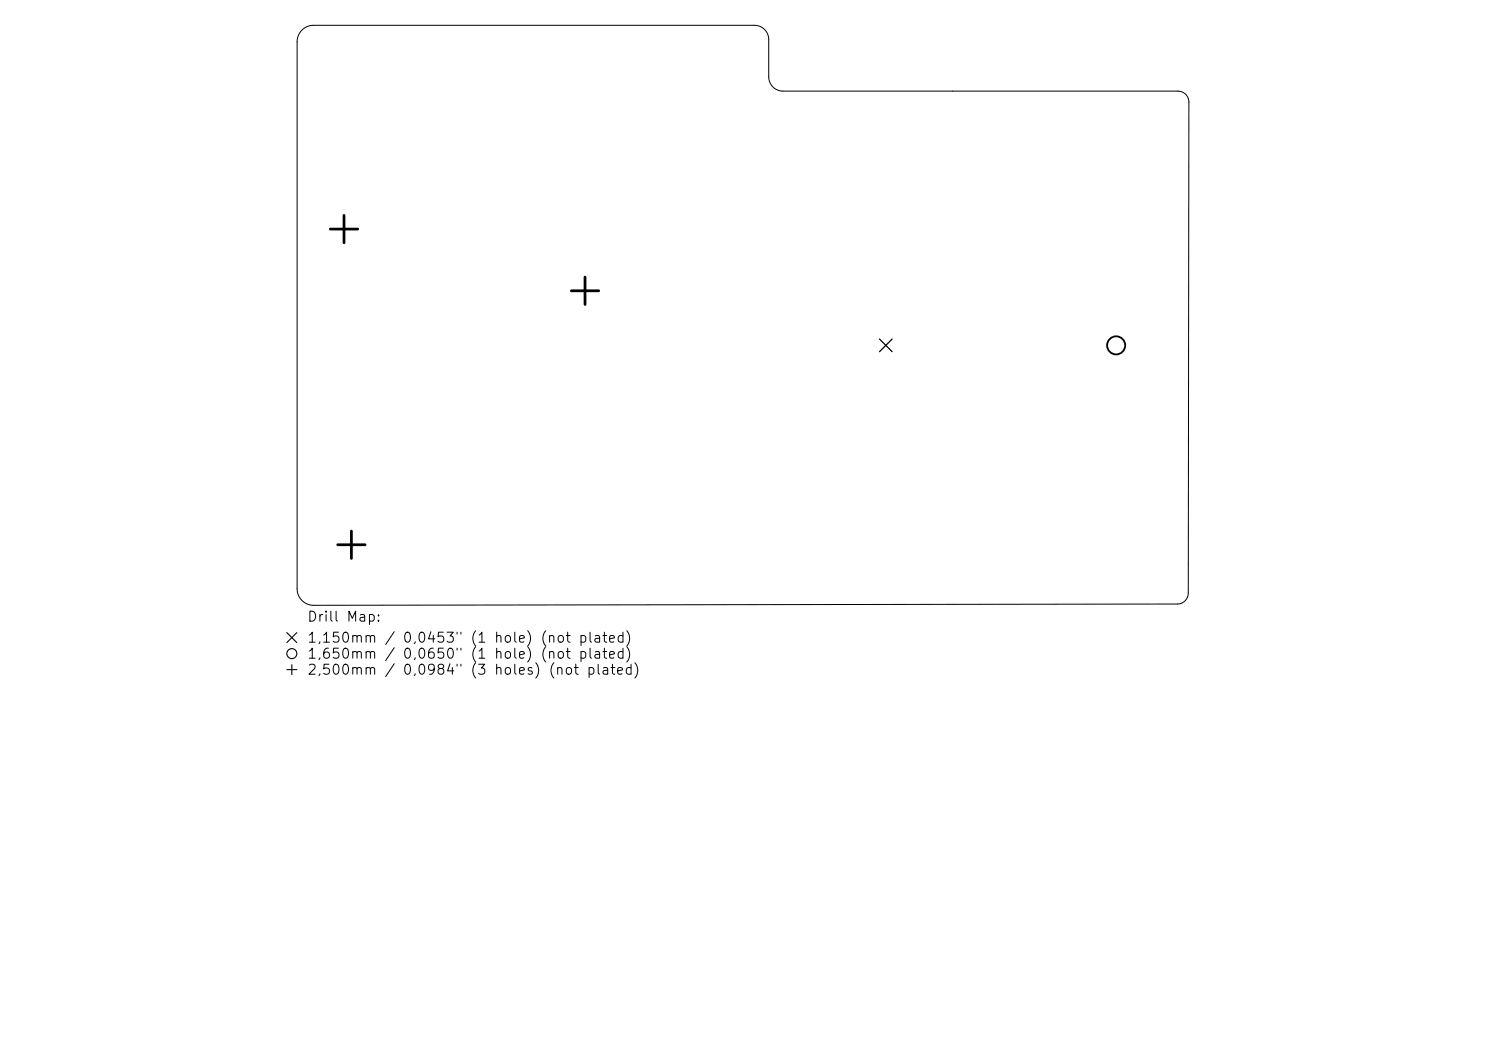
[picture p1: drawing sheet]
<svg xmlns="http://www.w3.org/2000/svg" width="297mm" height="210mm" viewBox="0 0 297 210" stroke-linecap="round" stroke-linejoin="round" font-family="sans-serif">
<defs><g id="words">
<g font-size="2">
<text x="61.3" y="124.7">Drill Map:</text>
<text x="61.3" y="128.9">1,150mm / 0,0453&quot; (1 hole) (not plated)</text>
<text x="61.3" y="132.1">1,650mm / 0,0650&quot; (1 hole) (not plated)</text>
<text x="61.3" y="135.3">2,500mm / 0,0984&quot; (3 holes) (not plated)</text>
</g>
</g></defs>
<path d="M60.3 6a3.3 3.3 0 0 1 2.4-.9h88.1a2.85 2.85 0 0 1 2.8 2.8v7.5a2.85 2.85 0 0 0 2.9 2.8h78.9a2.19 2.19 0 0 1 2.2 2.2l-.1 98.1a2.19 2.19 0 0 1-2.2 2.2l-172.6 .2a3.3 3.3 0 0 1-3.3-3.2v-109.4a3.3 3.3 0 0 1 .9-2.3z" fill="none" stroke="#000" stroke-width=".2"/>
<path d="M175.8 67.7l2.5 2.6M178.3 67.7l-2.5 2.6" fill="none" stroke="#000" stroke-width=".25"/>
<circle cx="223.1" cy="69" r="1.81" fill="none" stroke="#000" stroke-width=".36"/>
<path d="M66 45.8h5.5M68.8 43v5.5M114.2 58.1h5.5M116.9 55.4v5.4M67.5 108.9h5.5M70.2 106.1v5.5" fill="none" stroke="#000" stroke-width=".55"/>
<g fill="none" stroke="#000" stroke-width=".22">
<path d="M57.3 126.4l2 2M57.3 133.8h2M58.3 132.8v2M59.3 126.4l-2 2"/>
<circle cx="58.3" cy="130.6" r="1"/>
</g>
<use href="#words"/>
</svg>
